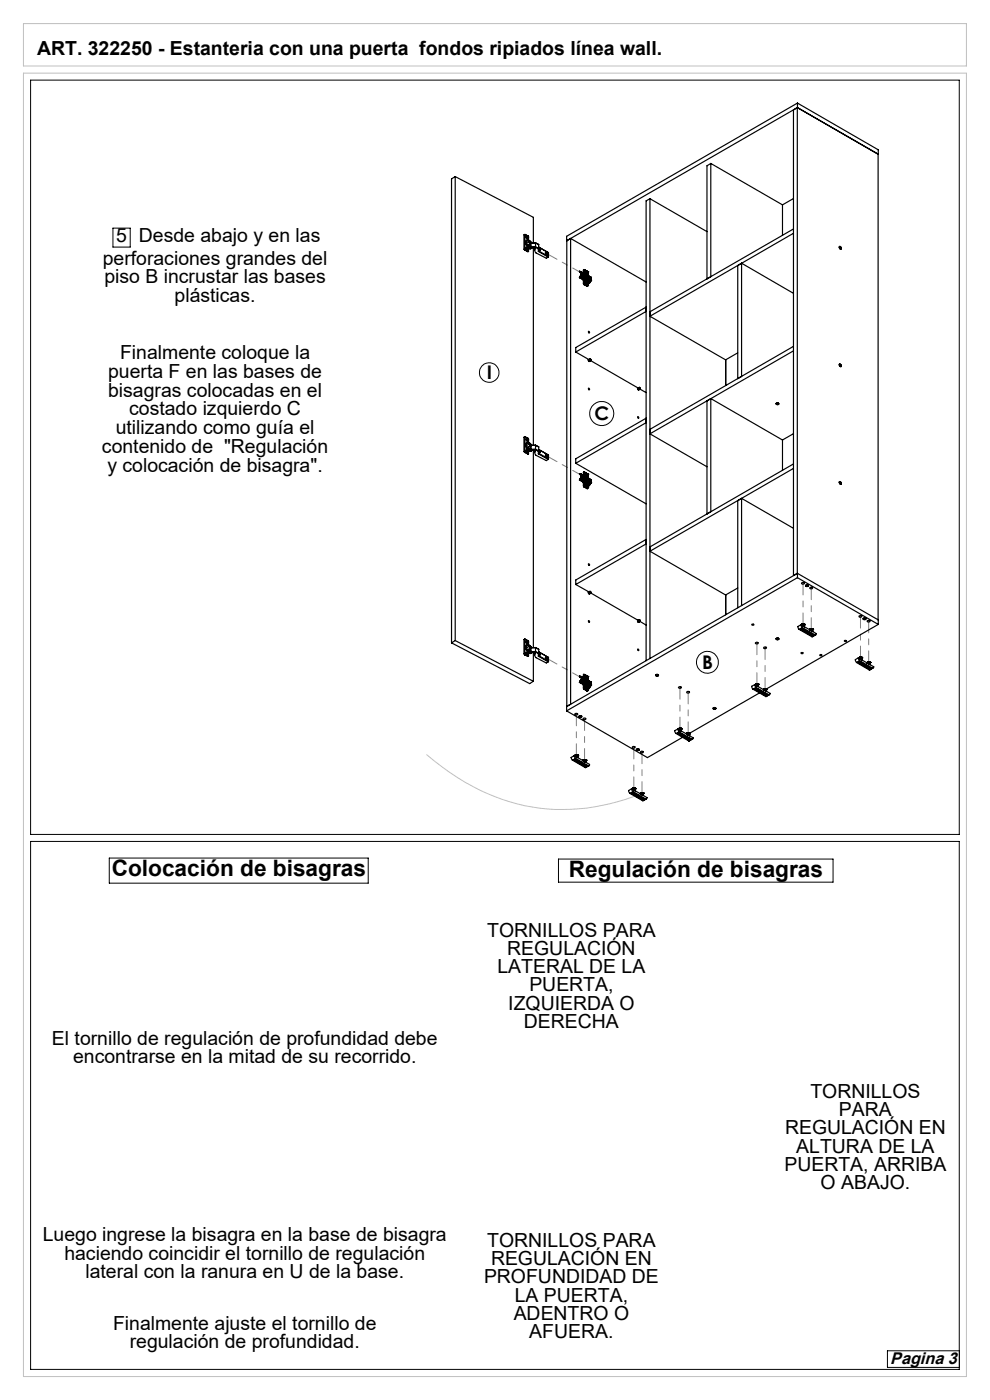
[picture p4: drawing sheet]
<svg xmlns="http://www.w3.org/2000/svg" width="210mm" height="297mm" viewBox="0 0 210 297" stroke-linecap="round" stroke-linejoin="round" font-family="sans-serif">
<defs><g id="words">
<g font-size="4.8">
<text x="23.7" y="185.8">Colocación de bisagras</text>
<text x="120.6" y="186">Regulación de bisagras</text>
</g>
<g font-size="4.1">
<text x="7.9" y="11.6">ART. 322250 - Estanteria con una puerta fondos ripiados línea wall.</text>
<text x="24.7" y="51.4">5</text>
<text x="29.5" y="51.4">Desde abajo y en las</text>
<text x="21.8" y="56.1">perforaciones grandes del</text>
<text x="22.1" y="60.1">piso B incrustar las bases</text>
<text x="37" y="64.1">plásticas.</text>
<text x="25.5" y="76.1">Finalmente coloque la</text>
<text x="22.9" y="80.1">puerta F en las bases de</text>
<text x="22.9" y="84.1">bisagras colocadas en el</text>
<text x="27.4" y="88.1">costado izquierdo C</text>
<text x="24.5" y="92.1">utilizando como guía el</text>
<text x="21.6" y="96.1">contenido de &quot;Regulación</text>
<text x="22.8" y="100.1">y colocación de bisagra&quot;.</text>
<text x="103.4" y="198.7">TORNILLOS PARA</text>
<text x="107.6" y="202.6">REGULACIÓN</text>
<text x="105.5" y="206.4">LATERAL DE LA</text>
<text x="107.8" y="214.2">IZQUIERDA O</text>
<text x="112.3" y="210.3">PUERTA,</text>
<text x="11" y="221.7">El tornillo de regulación de profundidad debe</text>
<text x="111.1" y="218.1">DERECHA</text>
<text x="15.5" y="225.6">encontrarse en la mitad de su recorrido.</text>
<text x="171.9" y="232.9">TORNILLOS</text>
<text x="178" y="236.8">PARA</text>
<text x="166.5" y="240.7">REGULACIÓN EN</text>
<text x="168.9" y="244.5">ALTURA DE LA</text>
<text x="166.4" y="248.4">PUERTA, ARRIBA</text>
<text x="174.1" y="252.3">O ABAJO.</text>
<text x="9.1" y="263.3">Luego ingrese la bisagra en la base de bisagra</text>
<text x="13.7" y="267.2">haciendo coincidir el tornillo de regulación</text>
<text x="103.3" y="264.5">TORNILLOS PARA</text>
<text x="104.2" y="268.4">REGULACIÓN EN</text>
<text x="18.1" y="271.1">lateral con la ranura en U de la base.</text>
<text x="102.7" y="272.2">PROFUNDIDAD DE</text>
<text x="109" y="280">ADENTRO O</text>
<text x="109.2" y="276.1">LA PUERTA,</text>
<text x="24" y="282.1">Finalmente ajuste el tornillo de</text>
<text x="27.5" y="285.9">regulación de profundidad.</text>
<text x="112.3" y="283.9">AFUERA.</text>
</g>
<g font-size="4">
<text x="103.3" y="80.4">I</text>
<text x="126.1" y="89.1">C</text>
<text x="148.9" y="141.8">B</text>
</g>
<text font-size="3.6" x="188.8" y="289.3">Pagina 3</text>
</g></defs>
<path d="M5 15.5h200v276.5h-200zM5 5h200v9h-200zM90.5 160.1a44.6 44.6 0 0 0 27.3 11.6 45.4 45.4 0 0 0 18.4-3.4" fill="none" stroke="#c0c0c0" stroke-width=".21"/>
<g fill="none" stroke="#000" stroke-width=".21">
<path d="M6.5 17h197v160h-197zM24 48.4h3.6v4h-3.6zM6.5 178.5h197v112h-197zM23.2 182h54.9v5.4h-54.9zM118.5 182.2h58.2v4.9h-58.2zM188.2 286.6h15.3v3.5h-15.3z"/>
<circle cx="103.8" cy="79" r="2.07"/>
<circle cx="127.6" cy="87.7" r="2.55"/>
<circle cx="150" cy="140.5" r="2.32"/>
</g>
<path d="M170.3 132.5v-8.8M172.1 133.5v-8.8M182.5 139.6v-8.8M144.2 154.6v-8.8M146 155.6v-8.8M160.6 145.2v-8.8M162.3 146.2v-8.8M184.3 140.6v-8.8M122.3 160.3v-8.8M124 161.3v-8.8M134.4 167.3v-8.8M136.2 168.3v-8.8" fill="none" stroke="#808080" stroke-width=".21" stroke-dasharray="15.2 1.3 1.3 1.3" stroke-dashoffset="12.7"/>
<path d="M115.8 53.7l8 4.5M123.8 101.1l-8-4.5M115.8 139.6l8 4.4" fill="none" stroke="#808080" stroke-width=".21" stroke-dasharray="15.2 1.3 1.3 1.3" stroke-dashoffset="12.6"/>
<g fill="none" stroke="#000" stroke-width=".25">
<path d="M96.6 37.5l16.5 8.6v5.4M96.6 37.5v98.4M96.6 37.5l-.8 .5v98.4M150 35.2l.8-.5v24l-.8 .5zM150.8 34.7l15.2 8.8M168.3 23.3l.8-.5v98.8l-.8 .5zM169.1 22.8l17.2 9.9M169.2 21.9v.9M169.2 21.9l-49 28.2v1M169.2 21.9l17.1 9.9v.9M169.2 22.8l-49 28.3M169.2 22.8l17.1 9.9"/>
<path d="M186.3 32.7v98.8M186.3 32.7h.1M111.2 52.9l.1 .2M111.2 52.8l.2 .2M111.2 52.8h.1M111.2 49.8h.1M111.2 52.8v.1M111.2 49.8v3.1M111.3 49.7h.1M111.3 49.7l-.1 .1M111.3 53.1l.6 .3M111.3 52.8l.1 .1"/>
<path d="M111.3 49.8v3M111.4 53l-.1 .1M111.4 53l.6 .3M111.4 52.9v.1M111.4 49.8h-.1M111.4 49.7v.1M111.4 49.7l.6 .4M111.4 52.9l.6 .4M111.4 49.8l.6 .3M111.5 51.6h.2M111.6 50.1l.3 .1a.24 .24 0 0 1 .2 .2 .24 .24 0 0 1-.2 .3l-.3-.3zM111.6 52.5l.3 .1a.23 .23 0 0 1 .2 .3 .23 .23 0 0 1-.3 .2 .23 .23 0 0 1-.2-.3z"/>
<path d="M111.7 51.6l.2 .4M111.7 50.3h.1M111.7 50.3l.2 .1M111.7 51l-.2 .6 .3 .5M111.7 51h.1M111.7 52.7v-.1l.2 .2M111.8 51l-.1 .1M111.8 51l.4 .3M111.8 50.9a.79 .79 0 0 0 0 1.3v-.1M111.8 50.9v.1M111.8 52.7h.1M111.8 50.3h.1"/>
<path d="M111.8 52.1l.5 .4M111.8 50.9l.5 .3M111.8 50.2h.1M111.8 50.2v.3l.1-.1M111.8 52.7v-.1v.3v-.1M111.8 50.2v.1M111.8 50.4h.1M111.8 50.3l.1 .1M111.8 50.3v.1M111.8 52.8h.1M111.8 52.7l.1 .1M111.8 52.7v.1"/>
<path d="M111.9 52.8h.1M111.9 52l.1 .1M111.9 50.4h.1M112 53.3h.1M112 53.3l-.1 .1M112 52.1l.3 .1M112 50.1l.1 .1M112 50.1h.1M112.1 53.3l-.2 .1M112.1 52.5v.8M112.1 52.5l1.4 .2M112.1 51l.6 .5"/>
<path d="M112.1 53.2v.1M112.1 50.2h.1M112.1 50.2v.8M112.1 52.5v.7M112.1 53.3h.1M112.1 50.9l.7 .6M112.1 50.9v.1M112.1 52.7h.6zM112.1 52.6l.6 .1M112.1 50.2v.7M112.2 51.3l-.5 .3M112.2 51.3l.3 .3"/>
<path d="M112.3 52.2v.1M112.3 51.2l-.1 .1M112.3 51.2l.2 .4M112.5 52.3h.1M112.5 51.6v.1M112.5 52.3l-.2 .2M112.5 51.6l-.6 .4M112.5 51.6h.1M112.5 51.7l-.5 .4M112.5 51.7h.1M112.6 51.6l-.1 .1M112.6 52.3h.1"/>
<path d="M112.6 51.6h.1M112.6 52l-.3 .2M112.6 51.5v.9l1-.1M112.6 51.5h1M112.7 52.7h.1M112.9 52.6l-.2 .1M113.1 52.6v41.8M113.4 53v.1M113.5 52.7l-.1 .4 .3 .6 2.2 1.1 .4-.3M113.5 52.7l-.1 .3M113.6 52.5l.6 .3M113.6 52.5h-.9"/>
<path d="M113.6 52.3v.2M113.6 52.3l.7 .4-.1 .1M113.6 51.5l.7 .4M113.6 51.5l-1 .1M113.6 51.5v.8M114.2 52.8v.5M114.2 53.3l2.1 1.2M114.3 53.2l-.1 .1M114.3 51.9h.1M114.3 52.4l2 1.2zM114.3 51.9v1.3M114.3 53.2l2 1.2"/>
<path d="M114.4 52.8l.1 .3zM114.4 52.8l.1 .3M115.7 53.6h.1M115.7 53.6l.6 .3M115.8 53.6l-.1 .2 .6 .3v.3M115.8 53.6l.5 .3M115.8 53.6h-.1M115.9 53.9h.1M116.1 53.8l-.2 .1M116.3 54.4v.1M116.3 53.6v.3M120.2 51.1h.1"/>
<path d="M120.2 51.1l.8-.5v98.8l-.8 .5zM121 50.6l16.1 9.2M122.9 57.6l.1 .1M122.9 58.9h.1M122.9 58.9l.7 .4M122.9 57.6h.1M123 57.6v.1M123 57.7h.1M123 57.5v.1M123 58.8v.1M123 58.9l.6 .4M123 58.8l.6 .4"/>
<path d="M123 58.9h-.1M123 57.5l.2 .2M123 57.5l-.1 .1M123 57.7l.3 .2M123 58.7v.1M123 58.7l.7 .4M123.1 58.6l-.2 .3M123.1 57.7h.1M123.1 58.7h-.1M123.1 58.7l.7 .3M123.1 58.6h.1M123.1 57.7l.1 .1"/>
<path d="M123.1 57.6l.1 .1M123.1 57.7h-.1M123.2 58.5h.1M123.2 58.6l-.1 .1M123.2 57.7h-.2M123.2 57.7h.1M123.2 57.8h.1M123.2 57.8l.1 .1M123.2 58.5l2 1.2M123.2 58.6l.6 .3M123.2 57.7v.1M123.3 57.7h.1"/>
<path d="M123.3 57.7v.2M123.3 58.4l2 1.2M123.3 58.4l-.1 .1M123.3 57.7h-.1M123.3 57.9h.1M123.3 57.7l-.1 .1M123.3 58.4h.1M123.3 57.8h.1M123.3 57.7l1.4 .8M123.3 57.9l.3 .2M123.3 57.7v.1M123.3 58.2v.2"/>
<path d="M123.3 58.4l1.4 .8M123.3 58.2l.6 .4M123.3 58.2h.1M123.3 57.9l.5 .2M123.3 58.2l.6 .3M123.4 57.8h.1M123.4 57.8v.1M123.4 58.2h-.1M123.4 58.2l.5 .3M123.4 57.8l-.1 .1M123.4 57.9h.1M123.4 57.9h-.1"/>
<path d="M123.4 58.1v.1M123.4 58.1l-.3 .5M123.4 58.1h.1M123.4 58.1l.5 .2-.1-.2M123.4 57.8l.5 .3M123.4 58.1l.5 .3M123.4 57.9l.4 .2M123.6 59.3l.2 .2M123.6 59.3h.1M123.6 58.1h.2M123.6 59.2l.3 .4M123.7 59.1l-.1 .1"/>
<path d="M123.7 59.1l.3 .5M123.7 58.1h.1M123.7 58.1h-.1M123.8 59l.2 .5M123.8 58.1v.1M123.8 57.9h.1M123.8 57.9h-.1M123.8 59l-.1 .1M123.8 59.5h.1M123.8 58.1h.1M123.8 58.9l.3 .6M123.8 58.9v.1"/>
<path d="M123.8 57.3l.1-.1 .7 .4M123.8 57.3v.6M123.8 59.5v.6M123.8 57.2v.1M123.9 58.5v.1M123.9 59.6h.1M123.9 57.9h.1M123.9 57.4h.1M123.9 57.9v.1M123.9 57.4v.5M123.9 59.6v.5M123.9 58.4v.1"/>
<path d="M123.9 58.1h.1M123.9 58.1v.3M123.9 58.5h.1M123.9 58.1v.4M124 57.3h.1M124 57.3l-.1 .1M124 57.9l-.1 .1M124 57.3v.1M124 57.4v.5M124 59.6v.5M124 59.5h.1M124 57.9h.1"/>
<path d="M124 57.3l.1 .1M124 57.9v.1M124 57.3v.6M124 59.5v.6M124 59.5v.1M124.1 58.5l.2 .3M124.1 58.4l.3 .1v.3l-.2-.1zM124.1 58.5h.2v.3M124.1 57.3v.1M124.1 57.3l.6 .3M124.1 57.9l-.1 .2M124.1 57.4v.5"/>
<path d="M124.1 59.5v.5M124.1 57.4l.6 .3M124.2 57.5h.2l.2 .2a.18 .18 0 0 1 0 .3 .18 .18 0 0 1-.3-.1zM124.2 59.8l.2 .3 .1 .1 .1-.1M124.2 59.8l.1-.3 .2 .1 .1 .5M124.2 57.8l.2 .3 .1 .1 .1-.1M124.2 57.8l.1-.3 .2 .1 .1 .5M124.2 59.8v.1M124.2 57.8v.1M124.2 59.9l.1 .1 .2 .1M124.2 57.9l.1 .1 .2 .1M124.2 59.9l.1 .1"/>
<path d="M124.2 57.9l.1 .1M124.3 59.5l.3 .2a.18 .18 0 0 1 0 .3 .18 .18 0 0 1-.3-.1zM124.3 57.6l.1 .1zM124.3 57.9v.1M124.3 59.7l.1 .1zM124.3 59.9v.1M124.3 59.7l.1 .1M124.3 57.7l.1 .1M124.3 60l.1 .1M124.3 58l.1 .1M124.3 60h.1M124.3 58h.1"/>
<path d="M124.4 59.8h.2M124.4 59.8h.1M124.4 57.8h.2M124.4 57.8h.1M124.5 59.6v.2M124.5 57.6v.1M124.5 57.6v.2M124.5 57.8h.1M124.5 59.8h.1M124.5 59.6l-.1 .1M124.5 59.8h-.1M124.5 57.7l.1 .1"/>
<path d="M124.5 57.6h-.1M124.5 57.7l-.1 .1M124.5 58.1h.1M124.5 58v.1M124.5 58.1h-.1M124.7 58.2l.1 .3 .5 .3M124.7 57.6v.1M124.7 59.9v.8h-.1M124.7 57.8h.1M124.7 58.5h.1M124.7 59.9h.2M124.7 58.2l.1 .3"/>
<path d="M124.7 57.7h.1M124.7 57.6v.6M124.7 58.5v.7M124.7 59.2l.6 .3M124.7 59.1v.1M124.7 60h.1M124.7 59.8h.2M124.7 59.1l.6 .3M124.7 59.1h.1M124.8 58.5l.1 .1M124.8 58.5v.6M124.8 59.1l.5 .3"/>
<path d="M124.8 58.5h-.1M124.9 60l-.2 .1M124.9 59.1h-.1M124.9 58.6v.5M124.9 59.9l.2 .1M124.9 60l.2 .1M124.9 59.1l.4 .2M124.9 58.6l.4 .2M124.9 60h-.1M124.9 59.8v.1M124.9 59.8l.2 .1M125 58.8l.1 .3z"/>
<path d="M125 58.8l.2 .1v.2h-.2zM125 58.9l.1 .2M125 58.8v.1M125 59.8l-.2-.1-.1 .2M125 59.8h-.1M125 59.8h.2M125.1 59.7a.21 .21 0 0 0-.3-.1 .21 .21 0 0 0-.1 .3M125.1 59.7l-.1 .1M125.1 60v.1M125.1 59.7l.1 .1M125.1 59.9v.1M125.2 59.8l-.1 .1"/>
<path d="M125.2 59.8h.1M125.2 59.7v.1M125.2 59.7h.1M125.3 59.3v.1M125.3 59.4v.1M125.3 59.4h.1M125.3 58.8h.1M125.3 59.5h.1M125.3 58.8v.5M125.3 58.8l.1 .7M125.3 59.6l-.1 .1M125.4 59.5l-.1 .1"/>
<path d="M125.4 58.8v.1M137.9 42.2v97.5M137.9 42.2l-.8 .4v97.6M137.9 42.2l12.1 6.9M156.5 56.3l.8-.5v24.1l-.8 .4zM157.3 55.8l11 6.4M166 43.5v6.4M168.3 42.1l-2.3 1.4M168.3 48.6l-30.4 17.5M168.3 49.5l-30.4 17.6 16 9.2M178 52.3l.3 .1a.24 .24 0 0 1 .2 .2 .24 .24 0 0 1-.2 .2zM178.1 52.3h.2a.25 .25 0 0 1 .2 .3 .25 .25 0 0 1-.2 .2l-.3-.2z"/>
<path d="M178.2 52.5v.2l.1-.1M178.2 52.5l.1 .1M178.2 52.5h.1M178.3 52.6h-.1M122.1 74.7l2.8 1.6-.1 .2 .3 .2M123.8 60.1l.1 .3M123.8 60.1l.2 .3M123.8 60.1h.1M123.9 60.1l.1 .2M123.9 60.1h.1M123.9 60.4l.6 .3M124 60.3l.6 .3"/>
<path d="M124 60.4l.6 .3M124 60.4h-.1M124 60.1h.1M124 60.1v.2M124 60.1l.6 .4M124.1 60.1l.6 .4M124.1 60.1h-.1M124.1 60l-.1 .1M124.1 60v.1M124.1 60l.6 .4M124.5 60.1h.1M124.5 60.7h.2"/>
<path d="M124.5 60v.1M124.5 60.1h-.1M124.6 60.7h-.1M124.6 60.5v.1M124.6 60.5h.1M124.7 60.5h.1M124.7 60.5h-.1M124.7 60.4v.1M124.8 70.3h.2v.3zM124.8 60l.3 .1M125 76.3l-.2 .1 .2 .3M125 76.6h.1"/>
<path d="M125.1 76.2l-.3 .1 .2 .3M125.2 76.6l-.2 .1M125.2 76.2h-.1l.1 .2h.2M125.2 76.2h.1M125.3 76.5l10 5.8v.3l.2 .1M125.3 76.5l-.2 .1M137.1 65.2l-15 8.5v1M137.1 66.1l-15 8.6M153.9 76.3v5.5M154 76.3v5.5M156.5 74.9l-2.6 1.4M168.3 73.5l-30.4 17.6"/>
<path d="M168.3 74.4l-30.4 17.6 12.1 7M178 77.3h.3a.27 .27 0 0 1 .2 .2 .27 .27 0 0 1-.2 .3l-.2-.2zM178.1 77.2l.2 .1a.24 .24 0 0 1 .2 .3 .24 .24 0 0 1-.2 .2l-.3-.4zM178.2 77.4v.2l.1-.1M178.2 77.4l.1 .1M178.2 77.4h.1M178.3 77.5l-.1 .1M111.2 95.8l.1 .2M111.2 95.8l.2 .2M111.2 95.8h.1M111.2 92.7h.1M111.2 92.7v3.1"/>
<path d="M111.3 92.7h.1M111.3 92.7h-.1M111.3 96l.6 .3M111.3 95.8h.1M111.3 92.7v3.1M111.4 96h-.1M111.4 96l.6 .3M111.4 95.8v.2M111.4 92.7h-.1M111.4 92.7h.1M111.4 92.7l.6 .3M111.4 95.8l.6 .4"/>
<path d="M111.5 94.5l.2 .1M111.6 95.5h.3a.24 .24 0 0 1 .2 .3 .24 .24 0 0 1-.3 .2zM111.6 93.1h.3a.25 .25 0 0 1 .1 .4 .25 .25 0 0 1-.3 .1 .25 .25 0 0 1-.1-.3zM111.7 94.6l.2 .3M111.7 93.2h.1M111.7 94l-.2 .5 .3 .6M111.7 94h.1M111.8 94h-.1M111.8 94l.4 .2M111.8 93.9a.79 .79 0 0 0 0 1.2M111.8 93.9v.1M111.8 95.1h.1"/>
<path d="M111.8 95.6h.1M111.8 93.2h.1M111.8 95.1l.5 .2M111.8 93.9l.5 .2M111.8 95.1l.5 .3M111.8 95.6h-.1l.2 .1M111.8 93.2h-.1l.1 .1M111.8 95.6l-.1 .1M111.8 93.3h.1M111.8 95.5h.1M111.8 95.5v.3v-.1M111.8 93.2v.3l.1-.2"/>
<path d="M111.8 93.2v.1M111.8 95.5v.2M111.8 95.7l.1 .1M111.8 95.7h.1M111.8 95.7v.1M111.8 93.3l.1 .1M111.8 93.3v.1M111.9 95.7h.1M111.9 94.9l.1 .1M111.9 93.3h.1M111.9 93.3v.1M111.9 95.7v.1"/>
<path d="M112 96.3h.1M112 96.3h-.1M112 95l.3 .2M112 93l.1 .2M112 93h.1M112 96.2v.1M112 96.2h.1M112 93l.1 .1M112.1 96.3h-.2M112.1 95.4v.8M112.1 95.4l.3 .2 .5-.1 .6 .2M112.1 93.9l.6 .6"/>
<path d="M112.1 93.1v.1M112.1 93.1v.8M112.1 96.2h.1M112.1 96.2v.1M112.1 93.9l.7 .6M112.1 93.9h.1M112.1 95.6h.6zM112.1 95.5l.6 .1M112.1 93.2v.7M112.2 94.2l-.5 .4M112.2 94.2l.3 .4M112.3 95.3v.1"/>
<path d="M112.3 95.2v.1M112.3 94.1l-.1 .1M112.3 94.1l.2 .4M112.5 95.2h.1M112.5 94.6h.1M112.5 95.2l-.2 .1M112.5 94.6l-.6 .3M112.5 94.5h.1M112.5 94.5v.1M112.5 95.2l-.2 .2M112.5 94.6l-.5 .4M112.5 94.6l.1 .1"/>
<path d="M112.6 94.5l-.1 .1M112.6 95.2h.1M112.6 94.5v.1M112.6 95l-.3 .2M112.6 94.5v.8h1M112.6 94.5h1M112.7 95.6h.1M112.9 95.5l-.2 .1M113.1 95.5v41.9M113.5 95.7l-.1 .3 .3 .6 2.2 1.1 .4-.2M113.5 95.7l-.1 .3M113.6 95.4l.6 .3"/>
<path d="M113.6 95.4h-.9M113.6 95.3v.1M113.6 95.3l.7 .3-.1 .1M113.6 94.4l.7 .4M113.6 94.5v.8M113.6 94.5h-1M113.6 94.5l.7 .3M114.2 95.7v.6M114.2 96.3l2.1 1.2M114.3 96.2l-.1 .1M114.3 95.4l2 1.2zM114.3 94.8v1.4"/>
<path d="M114.3 96.2l2 1.2M114.4 95.8l.1 .2zM114.4 95.8l.1 .2M115.7 96.5v.1M115.7 96.6l.6 .2M115.8 96.5l-.1 .2 .6 .4v.3M115.8 96.5l.5 .3M115.8 96.5l-.1 .1M116.1 96.7l-.2 .1M116.3 97.4v.1M116.3 96.6v.2M122.1 98.3l15 8.6"/>
<path d="M124.8 82.4h.2v.3zM135.3 88.4l.2 .1v.2l-.2-.1zM135.4 82.3l-.1 .2 .1 .2M135.4 82.7h.1M135.6 82.2l-.3 .2 .1 .3M135.6 82.6l-.2 .1M135.7 82.2h-.2l.1 .2h.2M135.7 82.2h.1M135.7 82.5l1.4 .8M135.8 82.5l-.3 .2M137.1 88.7l-15 8.6v1M137.1 89.7l-15 8.6"/>
<path d="M150 85.1l.8-.5v23.9l-.8 .5zM150.8 84.6l15.2 8.7M164.6 85.6l.5-.1a.19 .19 0 0 1 .1 .3 .19 .19 0 0 1-.3 0zM164.8 85.7h.2M164.8 85.6v.1M165 85.6v.1M165 85.6l-.2 .1M166 93.3v6.5M168.3 92l-2.3 1.3M168.3 98.4l-30.4 17.6M168.3 99.4l-30.4 17.5 16 9.3M122.9 101.8h.1"/>
<path d="M122.9 101.8l.7 .4M122.9 100.5h.1M123 100.5v.1M123 100.6h.1M123 101.8l.6 .4M123 101.7v.1M123 101.7l.6 .4M123 101.8h-.1M123 100.5l.2 .1M123 100.7l.3 .1M123 101.6v.1M123 101.6l-.1 .2"/>
<path d="M123 101.6h.1M123 101.6l.7 .4M123 100.6l.1 .1M123.1 100.6h.1M123.1 101.6l.7 .3M123.1 100.6h-.1M123.1 101.5l-.1 .1M123.1 100.6l.1 .1M123.1 100.6h.2l-.1 .1M123.1 100.7h.1M123.1 101.5h.1M123.2 101.4v.1"/>
<path d="M123.2 101.5l-.1 .1M123.2 101.4l-.1 .1M123.2 100.6h.1M123.2 100.6l.1 .1h-.1M123.2 100.7l.4 .3M123.2 101.4l2 1.2M123.2 101.5l2 1.2M123.2 101.5l.6 .4M123.3 100.6h.1M123.3 100.6v.2M123.3 101.3l2 1.2M123.3 101.3l-.1 .1"/>
<path d="M123.3 100.6l-.1 .1M123.3 100.6h-.1M123.3 101.3h.1M123.3 100.7h.1M123.3 100.6l1.4 .8M123.3 100.6v.1M123.3 101.2v.1M123.3 101.3l1.4 .8M123.3 101.2l.6 .3M123.3 101.1v.1M123.3 100.8l.5 .3M123.3 101.1l.6 .4"/>
<path d="M123.3 100.8l.4 .2M123.4 100.7h.1M123.4 100.7v.1M123.4 101.1h-.1M123.4 101.1l.5 .3M123.4 100.7l-.1 .1M123.4 100.8h-.1M123.4 100.8h.1M123.4 101v.1M123.4 101l-.2 .4M123.4 101h.1M123.4 101l.5 .2-.1-.2"/>
<path d="M123.4 100.7l.5 .3M123.4 101l.5 .3M123.4 100.8l.4 .2M123.6 102.2l.2 .3M123.6 101l.2 .1M123.6 102.1l.3 .4M123.6 102.2h.1M123.7 102l-.1 .1M123.7 102l.3 .5M123.7 101h.1M123.7 101h-.1M123.8 103l.2 .3"/>
<path d="M123.8 103l.1 .3M123.8 101.9l.2 .6M123.8 101v.1M123.8 100.8v.1M123.8 100.8l-.1 .1M123.8 101.9l-.1 .1M123.8 102.5h.1M123.8 101h.1M123.8 101.9l.3 .6M123.8 101.9h.1M123.8 100.2l.1-.1 .7 .4M123.8 100.2v.6"/>
<path d="M123.8 102.5v.5M123.8 100.1v.1M123.9 103l.1 .2M123.9 101.5h.1M123.9 103h.1M123.9 102.5h.1M123.9 100.8h.1M123.9 100.3h.1M123.9 100.8v.1M123.9 100.3v.5M123.9 102.5v.5M123.9 101.3v.1"/>
<path d="M123.9 101h.1M123.9 101v.3M123.9 101.4v.1M123.9 103.3l.6 .3M123.9 101v.4M124 100.3h.1M124 100.2l-.1 .1M124 100.2v.1M124 103.2l.6 .3M124 103.3l.6 .3M124 103.3h-.1M124 103v.1"/>
<path d="M124 103.1v.1M124 100.8l-.1 .2M124 100.3v.5M124 102.5v.5M124 103.1l.6 .3M124 100.2h.1M124 103h.1M124 102.5h.1M124 100.8h.1M124 100.8v.2M124.1 103l.6 .4M124.1 103l-.1 .1"/>
<path d="M124.1 101.4h.2l.1 .3zM124.1 100.2v.1M124.1 100.2l.6 .4M124.1 103h-.1M124.1 103h.1M124.1 100.8l-.1 .2M124.1 100.3v.5M124.1 102.5v.5M124.1 103l.6 .3M124.1 100.3l.6 .3M124.2 102.5l.2-.1 .2 .3a.18 .18 0 0 1 0 .2 .18 .18 0 0 1-.3 0zM124.2 102.8l.2 .3 .2-.1"/>
<path d="M124.2 102.8l.1-.4 .2 .1 .1 .5M124.2 100.7l.2 .4h.1l.1-.1M124.2 100.7l.1-.3 .2 .1 .1 .5M124.2 102.8h.1M124.2 100.7v.1M124.2 102.8l.1 .2h.2M124.2 100.8l.1 .2h.2M124.2 100.8l.1 .1M124.2 102.8l.1 .1M124.3 100.4l.3 .2a.18 .18 0 0 1 0 .3 .18 .18 0 0 1-.3 0zM124.3 100.6l.1 .1zM124.3 100.9h.1"/>
<path d="M124.3 102.6l.1 .1zM124.3 102.9h.1M124.3 100.6l.1 .1M124.3 102.7h.1M124.3 101h.1M124.3 103h.1M124.4 100.7h.2M124.4 102.7l.2 .1M124.5 102.5v.4l-.1-.1M124.5 100.5v.2M124.5 100.5v.4l-.1-.2M124.5 102.5v.2"/>
<path d="M124.5 100.7h.1M124.5 100.7h-.1M124.5 100.5l-.1 .1M124.5 102.7l.1 .1M124.5 102.5l-.1 .1M124.5 102.7h-.1M124.5 103h.1M124.5 103.6h.2M124.5 101h.1M124.5 103h-.1M124.5 101h-.1M124.5 102.8h.1"/>
<path d="M124.6 102.8h.1M124.6 103.6h-.1M124.6 103.4v.1M124.6 103.4h.1M124.6 103.5h.1M124.7 103.4h.1M124.7 103.4h-.1M124.7 103.3v.1M124.7 101.1l.1 .3 .5 .3M124.7 100.6h.1M124.7 102.8v.8h-.1M124.7 100.7h.1"/>
<path d="M124.7 101.4v.1M124.7 102.8h.2M124.7 101.1l.1 .3M124.7 101.1h.1M124.7 100.6v.6M124.7 101.4v.7M124.7 102.1l.6 .3M124.7 102.1h.1M124.7 102.9h.1M124.7 102.7h.2M124.8 101.4l.1 .1M124.8 101.4v.7"/>
<path d="M124.8 102.1l.5 .3M124.8 101.4l-.1 .1M124.8 119.6l.2 .1v.2zM124.8 102.9l.3 .1M124.9 102.9l-.2 .1M124.9 102l-.1 .1M124.9 101.5l.4 .2M124.9 102.8l.2 .1M124.9 102.9l.2 .1M124.9 101.5v.5M124.9 102l.4 .2M124.9 102.9h-.1"/>
<path d="M124.9 102.7v.1M124.9 102.7l.2 .1M125 101.8l.1 .2-.1-.2M125 101.8l.1 .2M125 101.8h.1M125 102.7h-.2l-.1 .1M125 101.7l.2 .1v.3l-.2-.1zM125 102.7h-.1M125 102.7l.2 .1M125.1 102.6a.21 .21 0 0 0-.3-.1 .21 .21 0 0 0-.1 .3M125.1 102.6l-.1 .1M125.1 102.9v.1"/>
<path d="M125.1 102.6l.1 .1M125.1 102.8v.1M125.2 102.8h-.1M125.2 102.7v.1M125.2 102.7h.1M125.2 102.6v.1M125.3 102.2v.2M125.3 102.4h.1M125.3 101.7h.1M125.3 102.4l.1 .1M125.3 101.7v.5M125.3 101.7l.1 .8"/>
<path d="M125.3 101.8h.1M125.3 102.5l-.1 .1M125.4 102.5h-.1M125.4 101.8h.1M137.1 114.4l-15 8.6v1M137.1 115.4l-15 8.6M157.3 105.7v22.8M157.3 105.7l11 6.4M157.3 105.7l-.8 .5v22.7M178.1 102.2l.2 .1a.24 .24 0 0 1 .2 .2 .24 .24 0 0 1-.2 .2l-.3-.4zM178.1 102.2h.2a.23 .23 0 0 1 .2 .3 .23 .23 0 0 1-.2 .2l-.3-.3zM178.2 102.3l.1 .2z"/>
<path d="M178.3 102.4l-.1 .1M95.8 136.4l16.6 8.6 .7-.5M96.6 135.9l-.8 .5M96.6 135.9l16.5 8.6M111.2 138.7l.1 .2M111.2 138.7l.2 .2M111.2 138.7h.1M111.2 135.7h.1M111.2 135.7v3M111.3 135.6h.1M111.3 135.6h-.1M111.3 135.6l-.1 .1"/>
<path d="M111.3 138.9l.6 .3M111.3 138.7l.1 .1M111.3 135.7v3M111.4 138.9h-.1M111.4 138.9l.6 .3M111.4 138.8v.1M111.4 135.6l-.1 .1M111.4 135.6h.1M111.4 135.6l.6 .3M111.4 138.8l.6 .3M111.4 135.6l.6 .4M111.5 137.4l.2 .1"/>
<path d="M111.6 136l.3 .1a.25 .25 0 0 1 .1 .3 .25 .25 0 0 1-.3 .1 .25 .25 0 0 1-.1-.3zM111.7 137.5l.2 .4M111.7 136.9l-.2 .5 .3 .6M111.7 136.9h.1M111.7 136.2l.2 .1M111.7 138.6v-.1l.2 .2M111.8 136.9h-.1M111.8 136.9l.4 .2M111.8 136.8a.83 .83 0 0 0 0 1.2M111.8 136.8v.1M111.8 138h.1M111.8 138.5h.1"/>
<path d="M111.8 138l.5 .3M111.8 136.8l.5 .3M111.8 136.1h.1M111.8 136.1v.3v-.1M111.8 138.5v.2M111.8 136.1v.1M111.8 138.5v.1M111.8 138.7h.1M111.8 136.3h.1M111.8 138.6l.1 .1M111.8 138.6h.1M111.8 136.2l.1 .1"/>
<path d="M111.8 136.2h.1M111.9 138.7h.1M111.9 136.3h.1M111.9 137.9h.1M112 139.2h.1M112 139.2h-.1M112 137.9l.3 .2M112 135.9l.1 .2M112 135.9v.1M112 139.1v.1M112 136l.1 .1M112.1 139.1h-.1"/>
<path d="M112.1 139.2h-.2M112.1 138.3v.8M112.1 138.3l.4 .2a.63 .63 0 0 1 .8 0 .63 .63 0 0 1 .2 .7l.2 .3 2.2 1.1 .4-.2M112.1 136.8l.6 .6M112.1 136.1h.1M112.1 136.1v.7M112.1 139.1h.1M112.1 139.1v.1M112.1 136.8l.7 .6M112.1 136.8h.1M112.1 138.5l.6 .1zM112.1 138.5h.6"/>
<path d="M112.2 137.1l-.5 .4M112.2 137.1l.3 .4M112.3 138.3h.1M112.3 138.1v.1M112.3 137.1h-.1M112.3 137.1l.2 .3M112.5 138.1h.1M112.5 137.5v.1M112.5 138.1v.1M112.5 138.1l-.2 .2M112.5 137.5l-.6 .4M112.5 138.2h.1"/>
<path d="M112.5 137.4l.1 .1M112.5 137.4v.1M112.5 138.2l-.2 .1M112.5 137.6l-.5 .3M112.5 137.6h.1M112.6 137.5l-.1 .1M112.6 138.1h.1M112.6 138.2h.1M112.6 137.5h.1M112.6 137.9l-.3 .2M112.6 137.4v.9l1-.1M112.6 137.4h1"/>
<path d="M112.7 138.5v.1M112.9 138.4l-.2 .1M113.1 138.5v6M113.5 138.6l-.1 .3M113.6 138.3l.6 .3M113.6 138.3l-.9 .1M113.6 138.2v.1M113.6 138.2l.6 .4M113.6 137.4l.7 .4M113.6 137.4v.8M113.6 137.4h-1M114.2 138.6v.6"/>
<path d="M114.2 139.2l2.1 1.2M114.3 139.1l-.1 .1M114.3 138.3l2 1.2zM114.3 137.8v1.3M114.3 139.1l2 1.2M114.4 138.7l.1 .3zM114.4 138.7l.1 .3M115.7 139.4v.1M115.7 139.5l.6 .3M115.8 139.4l-.1 .3 .6 .3v.3M115.8 139.4l.5 .4M115.8 139.4l-.1 .1"/>
<path d="M116.1 139.6l-.2 .1M116.3 139.5v.3M122.1 124l2.8 1.6M124.8 131.7l.2 .1v.2zM124.9 125.6l.1 .3M124.9 125.6l-.1 .2 .3 .2M125 125.6l-.2 .1 .2 .2M125 125.9h.1M125.1 125.4l-.2 .2M125.2 125.9h-.2M125.2 125.5h-.1v.2h.3M125.2 125.5h.1"/>
<path d="M125.3 125.8l10 5.8v.4h.2M125.3 125.8l-.2 .1M125.4 125.7h.1M135.3 137.7l.2 .3h-.2zM135.4 131.6v.3h.2M135.5 132l.3-.2 1.3 .8M135.6 131.5l-.3 .2 .2 .3M135.7 131.5h-.2l.2 .3M135.8 131.7l-.1 .1M153.9 126.2v4.2M154 126.2v4.2M156.5 124.7l-2.6 1.5"/>
<path d="M159.5 132.4h.3l.1 .2h-.3zM160.2 136.4l.6-.1a.19 .19 0 0 1 0 .3 .19 .19 0 0 1-.3 0zM162 137.3h.2a.21 .21 0 0 1 .4 .1 .21 .21 0 0 1-.3 .2 .22 .22 0 0 1-.2 0 .22 .22 0 0 1-.1-.3zM164.6 135.5l.2-.1a.23 .23 0 0 1 .3 0 .23 .23 0 0 1 .1 .2l-.5 .1zM164.6 135.4h.5a.26 .26 0 0 1-.2 .3 .26 .26 0 0 1-.3-.3zM164.8 135.5v.1M164.8 135.6h.2M165 135.5v.1M165 135.5l-.2 .1M169.2 121.6v1M169.2 122.6l-49 28.2M169.2 121.6l-49 28.3v.9"/>
<path d="M169.2 122.6l17.1 9.9M169.2 121.6l17.1 9.9v1M169.5 133.5l2.7 1.6M169.9 132.5l3.2 1.9v.2l-.2 .1M169.9 132.5l.3 .6M169.9 132.5l-.7 .4 .3 .6M169.9 133.6a.24 .24 0 0 1 .1-.3 .24 .24 0 0 1 .3 .1l2.2 1.2M169.9 138.5l.4-.1 .1 .2-.4 .1zM169.9 133.6l2.2 1.2M169.9 133.6v-.3l2.2 1.3M170 132.6h.1M170 132.5h.1"/>
<path d="M170 132.5v.1M170.1 132.5h.1M170.1 123.6h.2a.21 .21 0 0 1 .3 .1 .21 .21 0 0 1-.2 .2 .22 .22 0 0 1-.3 0 .22 .22 0 0 1 0-.3zM170.1 132.4v.3M170.1 132.5v.1M170.1 132.4h.1M170.2 132.4h.1M170.2 133.1l2.7 1.6M170.2 133.1l-.7 .4M170.2 132.4v.3M170.3 132.4h.1M170.3 132.4h-.2"/>
<path d="M170.3 132.4v.4M170.3 132.4l.1 .4M170.4 132.4h.1M170.4 132.4v.4M170.5 132.4h.1M170.5 132.4l-.1 .5M170.5 132.4v.5M170.5 132.5h.1M170.6 132.5h.1M170.6 132.5v.5M170.6 132.6h.1M170.9 124.1h.5a.26 .26 0 0 1-.2 .3 .26 .26 0 0 1-.3-.3z"/>
<path d="M171 124.1h.2a.2 .2 0 0 1 .3 .1 .2 .2 0 0 1-.3 .2h-.3zM171.1 124.2l.2 .1zM171.2 124.2v.1M171.8 133.6h.1M171.8 133.5h.1M171.8 133.5v.2M171.8 133.5v.1M171.9 133.5h.1M171.9 124.6a.23 .23 0 0 1 .3 0 .23 .23 0 0 1 .1 .3l-.5-.1zM171.9 133.4h.1M171.9 133.4v.3M172 133.4h.1"/>
<path d="M172 133.4h.2M172 133.4v.3M172 133.4l-.1 .3M172 133.4v.4M172.1 134.6h.3M172.1 133.4h.1M172.1 133.4v.4M172.1 134.6v.2M172.2 133.4h.1M172.2 133.4v.5M172.2 133.4l.1 .5M172.3 133.5h.1"/>
<path d="M172.3 133.5v.4M172.3 133.5l.1 .5M172.4 133.6h.1M172.5 134.6v.1a.26 .26 0 0 1-.1 .2 .26 .26 0 0 1-.3-.1M172.9 134.7l-.7 .4M173 134.7l-.8 .4M179.1 135.9h.3l.2 .1-.4 .1zM182.1 139.6l3.2 1.9-.2 .2M182.1 139.6l.3 .6M182.1 139.6l-.7 .3 .3 .6M182.2 139.6h.1M182.2 139.6v.1"/>
<path d="M182.2 139.5h.1M182.2 130.7l.4-.1 .2 .2-.4 .1-.2-.1zM182.2 139.5l.1 .2M182.3 139.5h.1M182.3 139.4v.3M182.4 139.4h.1M182.4 139.4v.4M182.4 139.4h.2M182.4 139.4l-.2 .1M182.5 139.4h.1M182.5 139.4v.4M182.5 139.4l.1 .5"/>
<path d="M182.6 139.4h.1M182.6 139.4l.2 .1v.5M182.6 139.4v.5M182.7 139.4v.5M182.7 139.5h.1M182.7 139.5v.4M182.8 139.5h.1M182.8 139.6h.1M183.1 131.2l.2-.1a.21 .21 0 0 1 .3 .1 .21 .21 0 0 1 0 .2h-.3zM183.1 131.2l.2-.1a.24 .24 0 0 1 .3 0 .24 .24 0 0 1 .1 .3h-.3a.22 .22 0 0 1-.2 0 .22 .22 0 0 1-.1-.2zM183.3 131.2l.2 .1M183.3 131.2v.1"/>
<path d="M183.3 131.3h.2M183.5 131.2v.1M184 131.7h.5v.2h-.2a.22 .22 0 0 1-.2 0 .22 .22 0 0 1-.1-.2zM186.3 132.5l-23.8 13.7M116.3 140.3v.1M120.2 150.8l17.1 9.9 7.5-4.3M122 151.4l.2-.1a.19 .19 0 0 1 .3 .1 .19 .19 0 0 1-.1 .3l-.4-.1zM122.8 151.9l.5-.1a.24 .24 0 0 1 0 .4 .24 .24 0 0 1-.4-.1zM122.9 151.9h.5l-.1 .2a.25 .25 0 0 1-.3 .1 .25 .25 0 0 1-.2-.3zM122.9 143.4l.1 .2M122.9 144.8l.7 .3M122.9 143.5h.1"/>
<path d="M122.9 144.7h.1M123 143.5h.1M123 143.6h.1M123 143.4v.1M123 144.6v.1M123 144.7l.6 .4M123 144.6l.6 .4M123 144.7l-.1 .1M123 143.4l.2 .1M123 143.4h-.1M123 143.6l.3 .2M123 151.9l.2 .1z"/>
<path d="M123 144.5v.1M123 144.5l-.1 .3M123 144.5h.1M123 144.5l.7 .4M123.1 143.5h.1M123.1 151.9v.2M123.1 144.5l.7 .4M123.1 144.4v.1M123.1 143.6h.1M123.1 144.4h.1M123.1 143.5l-.1 .1M123.2 144.4h.1"/>
<path d="M123.2 144.4l-.1 .1M123.2 143.5l-.2 .1M123.2 143.6h.1M123.2 143.5l.1 .2-.1-.1M123.2 144.4l2 1.2M123.2 144.4l.6 .4M123.2 144.4l2 1.1M123.2 143.6l.1 .1M123.3 143.6h-.1M123.3 143.5v.3M123.3 144.3l2 1.2M123.3 144.3l-.1 .1"/>
<path d="M123.3 143.8h.1M123.3 144.2v.1M123.3 143.5l-.1 .1M123.3 143.6v.1M123.3 143.5l1.4 .9M123.3 143.8l.3 .1M123.3 143.5v.1M123.3 144.1v.1M123.3 144.2l1.4 .8M123.3 144.1l.6 .3M123.3 143.6l.1 .2M123.3 144.1h.1"/>
<path d="M123.3 143.7l.5 .3M123.3 143.8l.4 .1M123.4 143.6v.1M123.4 143.7h.1M123.4 143.6l-.1 .1M123.4 143.7l-.1 .1M123.4 144l-.1 .1M123.4 144l-.3 .4M123.4 143.9h.1M123.4 143.9l.5 .2-.1-.1M123.4 143.6l.5 .4M123.4 143.7v.1"/>
<path d="M123.4 143.9v.1M123.4 144l.5 .2M123.4 143.7l.4 .3M123.4 143.7l.5 .3M123.4 143.8l.4 .2M123.6 145.1l.2 .3M123.6 143.9l.2 .1M123.6 145l.3 .4M123.6 143.9h.1M123.6 145.1h.1M123.7 144.9l-.1 .1M123.7 144.9l.3 .5"/>
<path d="M123.7 143.9h.1M123.7 143.9l.1 .1M123.7 152.4h.5a.25 .25 0 0 1-.2 .3 .25 .25 0 0 1-.3-.3zM123.8 145.9l.1 .3M123.8 144.9l.2 .5M123.8 144h.1M123.8 143.7v.1M123.8 143.7l-.1 .1M123.8 144.9h-.1M123.8 145.9h.1M123.8 145.9l.2 .3M123.8 144.8l.3 .6"/>
<path d="M123.8 144.8v.1M123.8 143.2l.1-.2 .7 .4M123.8 143.2v.5M123.8 145.4v.5M123.8 143v.2M123.9 146l.1 .1M123.9 144.4h.1M123.9 146h.1M123.9 145.4h.1M123.9 143.8h.1M123.9 143.2h.1M123.9 143.8v.1"/>
<path d="M123.9 143.2v.6M123.9 145.4v.6M123.9 144.2v.2M123.9 144h.1M123.9 144v.2M123.9 146.2h.1M123.9 146.2l.6 .4M123.9 144v.3M124 143.2h.1M124 143.2h-.1M124 146.1l.6 .4M124 146.2l.6 .3"/>
<path d="M124 146h.1M124 146v.1M124 143.8l-.1 .1M124 143.2v.6M124 145.4v.6M124 146l.6 .4M124 145.9l.1 .1M124 145.4h.1M124 143.7h.1M124 143.7v.2M124 143.2v.5M124 145.4v.5"/>
<path d="M124 145.9v.1M124 143.7v.1M124.1 146l.6 .3M124.1 146h-.1M124.1 143.2h.1M124.1 143.2l.6 .3M124.1 145.9h-.1M124.1 145.9v.1M124.1 143.7l-.1 .2M124.1 143.2v.5M124.1 145.4v.5M124.1 145.9l.6 .3"/>
<path d="M124.2 145.7l.2 .3 .2-.1M124.2 145.7l.2-.3 .2 .5M124.2 143.7l.2 .3 .2-.1M124.2 143.7l.2-.3 .2 .5M124.2 145.7h.1M124.2 143.7h.1M124.2 145.7l.1 .2h.2M124.2 143.7l.1 .2h.2M124.2 143.8h.1M124.2 145.8h.1M124.3 143.3l.2 .2a.22 .22 0 0 1 .2 .2 .22 .22 0 0 1-.2 .2l-.3-.3zM124.3 145.3l.2 .2a.22 .22 0 0 1 .2 .2 .22 .22 0 0 1-.2 .2l-.3-.2z"/>
<path d="M124.3 143.5l.1 .1zM124.3 143.8h.1M124.3 145.5l.1 .1zM124.3 145.8h.1M124.3 143.6h.1M124.3 145.6l.1 .1M124.3 143.8l.1 .1M124.3 145.8l.1 .1M124.4 145.4l.1 .4zM124.4 143.4l.1 .4zM124.4 143.6h.2M124.4 145.7h.2"/>
<path d="M124.5 143.6h.1M124.5 143.5h-.1M124.5 145.5h-.1M124.5 145.9h.1M124.5 146.6h.2M124.5 143.9h.1M124.5 145.9l-.1 .1M124.5 143.9l-.1 .1M124.6 145.7h-.2M124.6 143.6l-.2 .1M124.6 146.5l-.1 .1M124.6 146.4v.1"/>
<path d="M124.6 146.4h.1M124.7 146.3h.1M124.7 146.3l-.1 .1M124.7 144.1l.1 .3 .5 .3M124.7 143.5h.1M124.7 145.7v.8h-.1M124.7 146.2v.1M124.7 143.6v.1M124.7 144.4h.1M124.7 145.7h.2M124.7 144.1l.1 .3M124.7 143.5v.6"/>
<path d="M124.7 144.4v.6M124.7 145l.6 .4M124.7 145h.1M124.7 145.8l.1 .1M124.7 145.6l.2 .1M124.7 145l.6 .3M124.8 144.4h.1M124.8 144.4v.6M124.8 144.4h-.1M124.8 145l.5 .3M124.8 145.9h.3M124.9 145.8l-.2 .1"/>
<path d="M124.9 144.9l-.1 .1M124.9 144.4l.4 .3M124.9 144.4v.5M124.9 145.7l.2 .1M124.9 145.8l.2 .1M124.9 144.9l.4 .3M124.9 145.8l-.1 .1M124.9 145.7h.1M124.9 145.7h.2M125 144.7l.1 .3M125 144.7h.1M125 145.6h-.2l-.1 .2"/>
<path d="M125 144.7l.1 .3zM125 144.6l.2 .1v.3l-.2-.1zM125 145.6l-.1 .1M125 145.6l.2 .1M125.1 145.5a.21 .21 0 0 0-.3 0 .21 .21 0 0 0-.1 .2M125.1 145.5l-.1 .1M125.1 145.8v.1M125.1 145.5l.1 .1M125.1 145.7v.1M125.2 145.7h-.1M125.2 145.6v.1M125.2 145.6h.1"/>
<path d="M125.2 145.5v.1M125.3 145.2v.1M125.3 145.3v.1M125.3 145.3h.1M125.3 144.7h.1M125.3 145.4h.1M125.3 144.7v.5M125.3 144.7l.1 .7M125.3 145.5h-.1M125.4 145.4l-.1 .1M125.4 144.7h.1M134.2 158.4h.5a.26 .26 0 0 1-.3 .3 .26 .26 0 0 1-.2-.3z"/>
<path d="M135 159l.3-.1a.22 .22 0 0 1 .2 0 .22 .22 0 0 1 0 .3h-.3zM135 158.9h.2a.26 .26 0 0 1 .3 0 .26 .26 0 0 1 .1 .2l-.2 .1a.22 .22 0 0 1-.3 0 .22 .22 0 0 1-.1-.3zM135.3 159.1v-.1l.1 .1M135.3 159.1h.1M135.3 159v.1M135.4 159v.1M135.9 159.5l.2-.2 .4 .3-.5 .1zM139.1 143.2l.4-.1a.21 .21 0 0 1 .1 .3 .21 .21 0 0 1-.3 0zM139.2 143.1l.2-.1a.2 .2 0 0 1 .3 .2 .2 .2 0 0 1-.3 .2l-.3-.1zM139.3 143.2v.1M139.5 143.2l-.2 .1M139.5 143.2h-.2v.1"/>
<path d="M143.4 155.6l2.7 1.6M143.8 154.7l3.2 1.8v.2l-.2 .1-2.8-1.5M143.8 154.7l.2 .6M143.8 154.7l-.7 .3 .3 .6M143.8 155.7v-.2l.3-.1 2.3 1.4a.24 .24 0 0 1-.1 .2 .24 .24 0 0 1-.3-.1M143.8 155.7l2.2 1.2M143.8 155.7v-.2l2.2 1.2M143.9 154.7h.1M143.9 154.6h.1M144 154.6h.1M144 145.8l.2-.1a.21 .21 0 0 1 .3 0 .21 .21 0 0 1-.1 .3l-.4-.1zM144 154.6v.2"/>
<path d="M144 154.5l-.1 .2M144 154.5h.1M144 155.3l-.6 .3M144 154.5v.3M144.1 154.5h.1M144.1 154.5h-.1M144.1 154.5v.3M144.1 154.5h.2M144.1 154.5v.4M144.2 154.5h.1M144.2 154.5h-.2M144.2 154.5v.4"/>
<path d="M144.3 154.5h.1M144.3 154.5v.4M144.3 154.5v.5M144.4 154.5h.1M144.4 154.5v.5M144.4 154.5l.1 .6M144.5 154.6h.1M144.5 154.6v.4M144.5 154.7h.1M145.7 155.6h.1M145.7 155.7h.1M145.7 146.8l.1-.1a.24 .24 0 0 1 .3 0 .24 .24 0 0 1 .1 .2l-.3 .1-.2-.1z"/>
<path d="M145.7 155.6v.1M145.8 155.5l-.1 .3M145.8 155.5v.3M145.8 155.5h.1M145.9 155.5h.1M145.9 155.5v.4M145.9 155.5h-.1M146 156.7h.3M146 155.5v.4M146 156.7v.2M146 155.5h.1M146 155.5v.5"/>
<path d="M146.1 155.5h.1M146.1 155.5l.1 .5M146.1 155.5v.5M146.1 155.5l.1 .6M146.2 155.6h.1M146.2 155.6l.1 .5M146.3 157.2h-.2M146.3 155.6h.1M146.3 155.7h.1M146.9 156.8l-.8 .4M151.3 150.2h.5a.25 .25 0 0 1-.2 .3 .25 .25 0 0 1-.3-.3zM151.3 150.2l.2-.1a.21 .21 0 0 1 .4 .1 .21 .21 0 0 1-.3 .3 .22 .22 0 0 1-.2-.1 .22 .22 0 0 1-.1-.2z"/>
<path d="M151.5 150.2l.2 .1M151.5 150.2v.2M151.7 150.3l-.2 .1M151.7 150.2v.1M159.7 146.2l2.8 1.6M160.1 145.2l3.3 1.9-.3 .3M160.1 145.2l.3 .6M160.1 145.2l-.6 .4 .2 .6M160.1 146.3v-.2l.3-.1 2.3 1.4a.24 .24 0 0 1-.1 .2 .24 .24 0 0 1-.3-.1M160.1 146.3l2.2 1.2M160.1 146.3l.1-.3 2.1 1.3M160.2 145.2h.1"/>
<path d="M160.3 145.2h.1M160.3 145.2v.1M160.3 145.1v.1M160.3 145.1h.1M160.3 145.1v.2M160.4 145.8l2.7 1.6M160.4 145.8l-.7 .4M160.4 145.1l-.1 .3M160.4 145.1h.1M160.4 145.1v.3M160.4 145.1h.2M160.4 145.1l.1 .3"/>
<path d="M160.5 145.1h.1M160.5 145.1v.4M160.6 145.1h.1M160.6 145.1v.4M160.6 145.1l.1 .5M160.7 145.1h.1M160.7 145.1v.5M160.7 145.1l.1 .1M160.8 145.1v.1M160.8 145.2h.1M160.8 145.2v.4M160.8 145.2v.5"/>
<path d="M161.1 147l-14.9 8.6M162 146.3h.1M162 146.2h.1M162 146.2v.1M162.1 146.2h.1M162.1 146.1v.3M162.1 146.2l-.1 .1M162.1 146.1h.1M162.1 146.1v.1M162.2 146.1h.1M162.2 146.1h.2M162.2 146.1l-.1 .1"/>
<path d="M162.2 146.1v.3M162.2 146.1v.4M162.2 146.1h-.1M162.3 146.1h.1M162.3 146.1v.4M162.3 147.3h.4M162.3 147.3v.2M162.3 146.1h.2M162.4 146.1h.1M162.4 146.1l.1 .1M162.4 146.1v.4M162.4 146.1v.5"/>
<path d="M162.5 146.1v.1M162.5 146.2h.1M162.5 146.1v.5M162.5 146.2l.1 .4M162.6 146.3h.1M163.1 147.4l-.6 .4M163.2 147.4l-.7 .4M181.7 140.5l2.7 1.6M182.1 140.6v-.2h.3l2.3 1.3-.2 .2h-.2M182.1 140.6l2.2 1.3M182.1 140.4v.2M182.1 140.4l2.2 1.2"/>
<path d="M182.4 140.2l2.7 1.5M182.4 140.2l-.7 .3M183.9 140.6h.1M184 140.5h.1M184 140.5v.2M184.1 140.5h.1M184.1 140.4h.1M184.1 140.4h.2M184.1 140.4v.4M184.1 140.4l.1 .4M184.2 140.4h.1M184.2 140.4v.4"/>
<path d="M184.3 140.4h.1M184.3 140.4v.5M184.3 141.6h.3M184.3 141.6v.3M184.4 140.4h.1M184.4 140.5h.1M184.4 140.5l.1 .5M184.4 140.4v.5M184.4 140.5v.4M184.5 140.5h.1M184.5 140.6h.1M184.5 140.5v.5"/>
<path d="M184.5 140.6l.1 .4M185.1 141.7l-.7 .4M185.2 141.7l-.8 .4M121.4 161.3l2.7 1.5M121.8 160.3l3.3 1.9-.1 .2-.2 .1M121.8 160.3l.3 .6M121.8 160.3l-.7 .4 .3 .6M121.8 161.4v-.3h.4l2.3 1.3a.26 .26 0 0 1-.2 .3 .26 .26 0 0 1-.3-.1M121.8 161.4l2.2 1.2M121.8 161.4v-.3l2.2 1.2M122 160.3h.1M122 160.2v.2"/>
<path d="M122 160.3l-.1 .1M122 160.2h.1M122.1 160.2h.1M122.1 160.2h-.1M122.1 160.9l2.7 1.6M122.1 160.9l-.7 .4M122.1 160.2v.3M122.2 160.2h.1M122.2 160.2v.3M122.3 160.2v.4M122.3 160.2h.1M122.4 160.2h.1"/>
<path d="M122.4 160.2v.5M122.5 160.2h.1M122.5 160.2v.5M122.5 160.3h.1M122.6 160.3h.1M122.6 160.3v.4M123.7 161.3h.1M123.7 161.3v.1M123.8 161.2h.1M123.8 161.2l-.1 .2M123.9 161.2h.1M123.9 161.2l-.1 .3"/>
<path d="M123.9 161.2h.2M123.9 161.1v.4M123.9 161.1l.1 .1M124 162.3l.4 .1M124 161.2h.1M124 161.1v.5M124 162.3v.3M124 161.1v.1M124.1 161.2h.1M124.1 161.1v.5M124.1 161.2l.1 .5M124.1 161.2v.4"/>
<path d="M124.2 161.2h.1M124.2 161.2v.5M124.2 161.3h.1M124.3 161.3h.1M124.3 161.3v.4M124.8 162.5l-.7 .3M125 162.5l-.9 .3M133.6 168.3l2.7 1.6M134 167.3l3.3 1.9-.3 .3M134 167.3l.3 .6M134 167.3l-.7 .4 .3 .6M134 168.4l-.1-.1a.26 .26 0 0 1 .2-.2 .26 .26 0 0 1 .3 .1l2.2 1.2"/>
<path d="M134 168.4l2.2 1.2M134 168.2v.2M134.1 168.1l2.1 1.3M134.1 167.3h.1M134.1 167.4h.1M134.1 167.3v.1M134.2 167.3h.1M134.2 167.2h.1M134.2 167.2v.2M134.2 167.2v.3M134.3 167.9l2.7 1.6M134.3 167.9l-.7 .4"/>
<path d="M134.3 167.2h.1M134.3 167.2v.3M134.3 167.2h.2M134.4 167.2v.4M134.4 167.2h.1M134.5 167.2h.1M134.5 167.2l-.1 .4M134.5 167.2v.4M134.5 167.2v.5M134.6 167.2h.1M134.6 167.2v.5M134.7 167.2h.1"/>
<path d="M134.7 167.3h.1M134.7 167.2v.5M134.7 167.4h.1M134.7 167.3v.4M135.9 168.4h.1M135.9 168.3h.1M135.9 168.3v.1M136 168.2h.1M136 168.2v.3M136.1 168.2h.1M136.1 168.2v.4M136.2 168.2h.1"/>
<path d="M136.2 168.2h-.2M136.2 168.2v.4M136.2 169.4h.4M136.2 169.4v.2M136.2 168.2h.2v.5M136.3 168.2h.1M136.3 168.2v.5M136.4 168.3h.1M136.4 168.3l.1 .5M136.5 168.3h.1M136.5 168.4v.4M136.6 169.4v.2h-.4"/>
<path d="M137 169.5l-.7 .4M137.1 169.5l-.8 .4"/>
<circle cx="111.8" cy="52.7" r=".19"/>
<circle cx="111.8" cy="50.3" r=".19"/>
<circle cx="125.2" cy="76.3" r=".13"/>
<circle cx="111.8" cy="93.3" r=".19"/>
<circle cx="111.8" cy="95.7" r=".19"/>
<circle cx="135.7" cy="82.3" r=".13"/>
<circle cx="124.3" cy="101.6" r=".23"/>
<circle cx="111.8" cy="138.6" r=".25"/>
<circle cx="111.8" cy="138.6" r=".2"/>
<circle cx="111.8" cy="136.2" r=".19"/>
<circle cx="125.2" cy="125.6" r=".13"/>
<circle cx="135.7" cy="131.6" r=".13"/>
<circle cx="174.1" cy="139" r=".2"/>
<circle cx="124.3" cy="144.5" r=".16"/>
<circle cx="124.3" cy="144.5" r=".23"/>
</g>
<use href="#words"/>
</svg>
